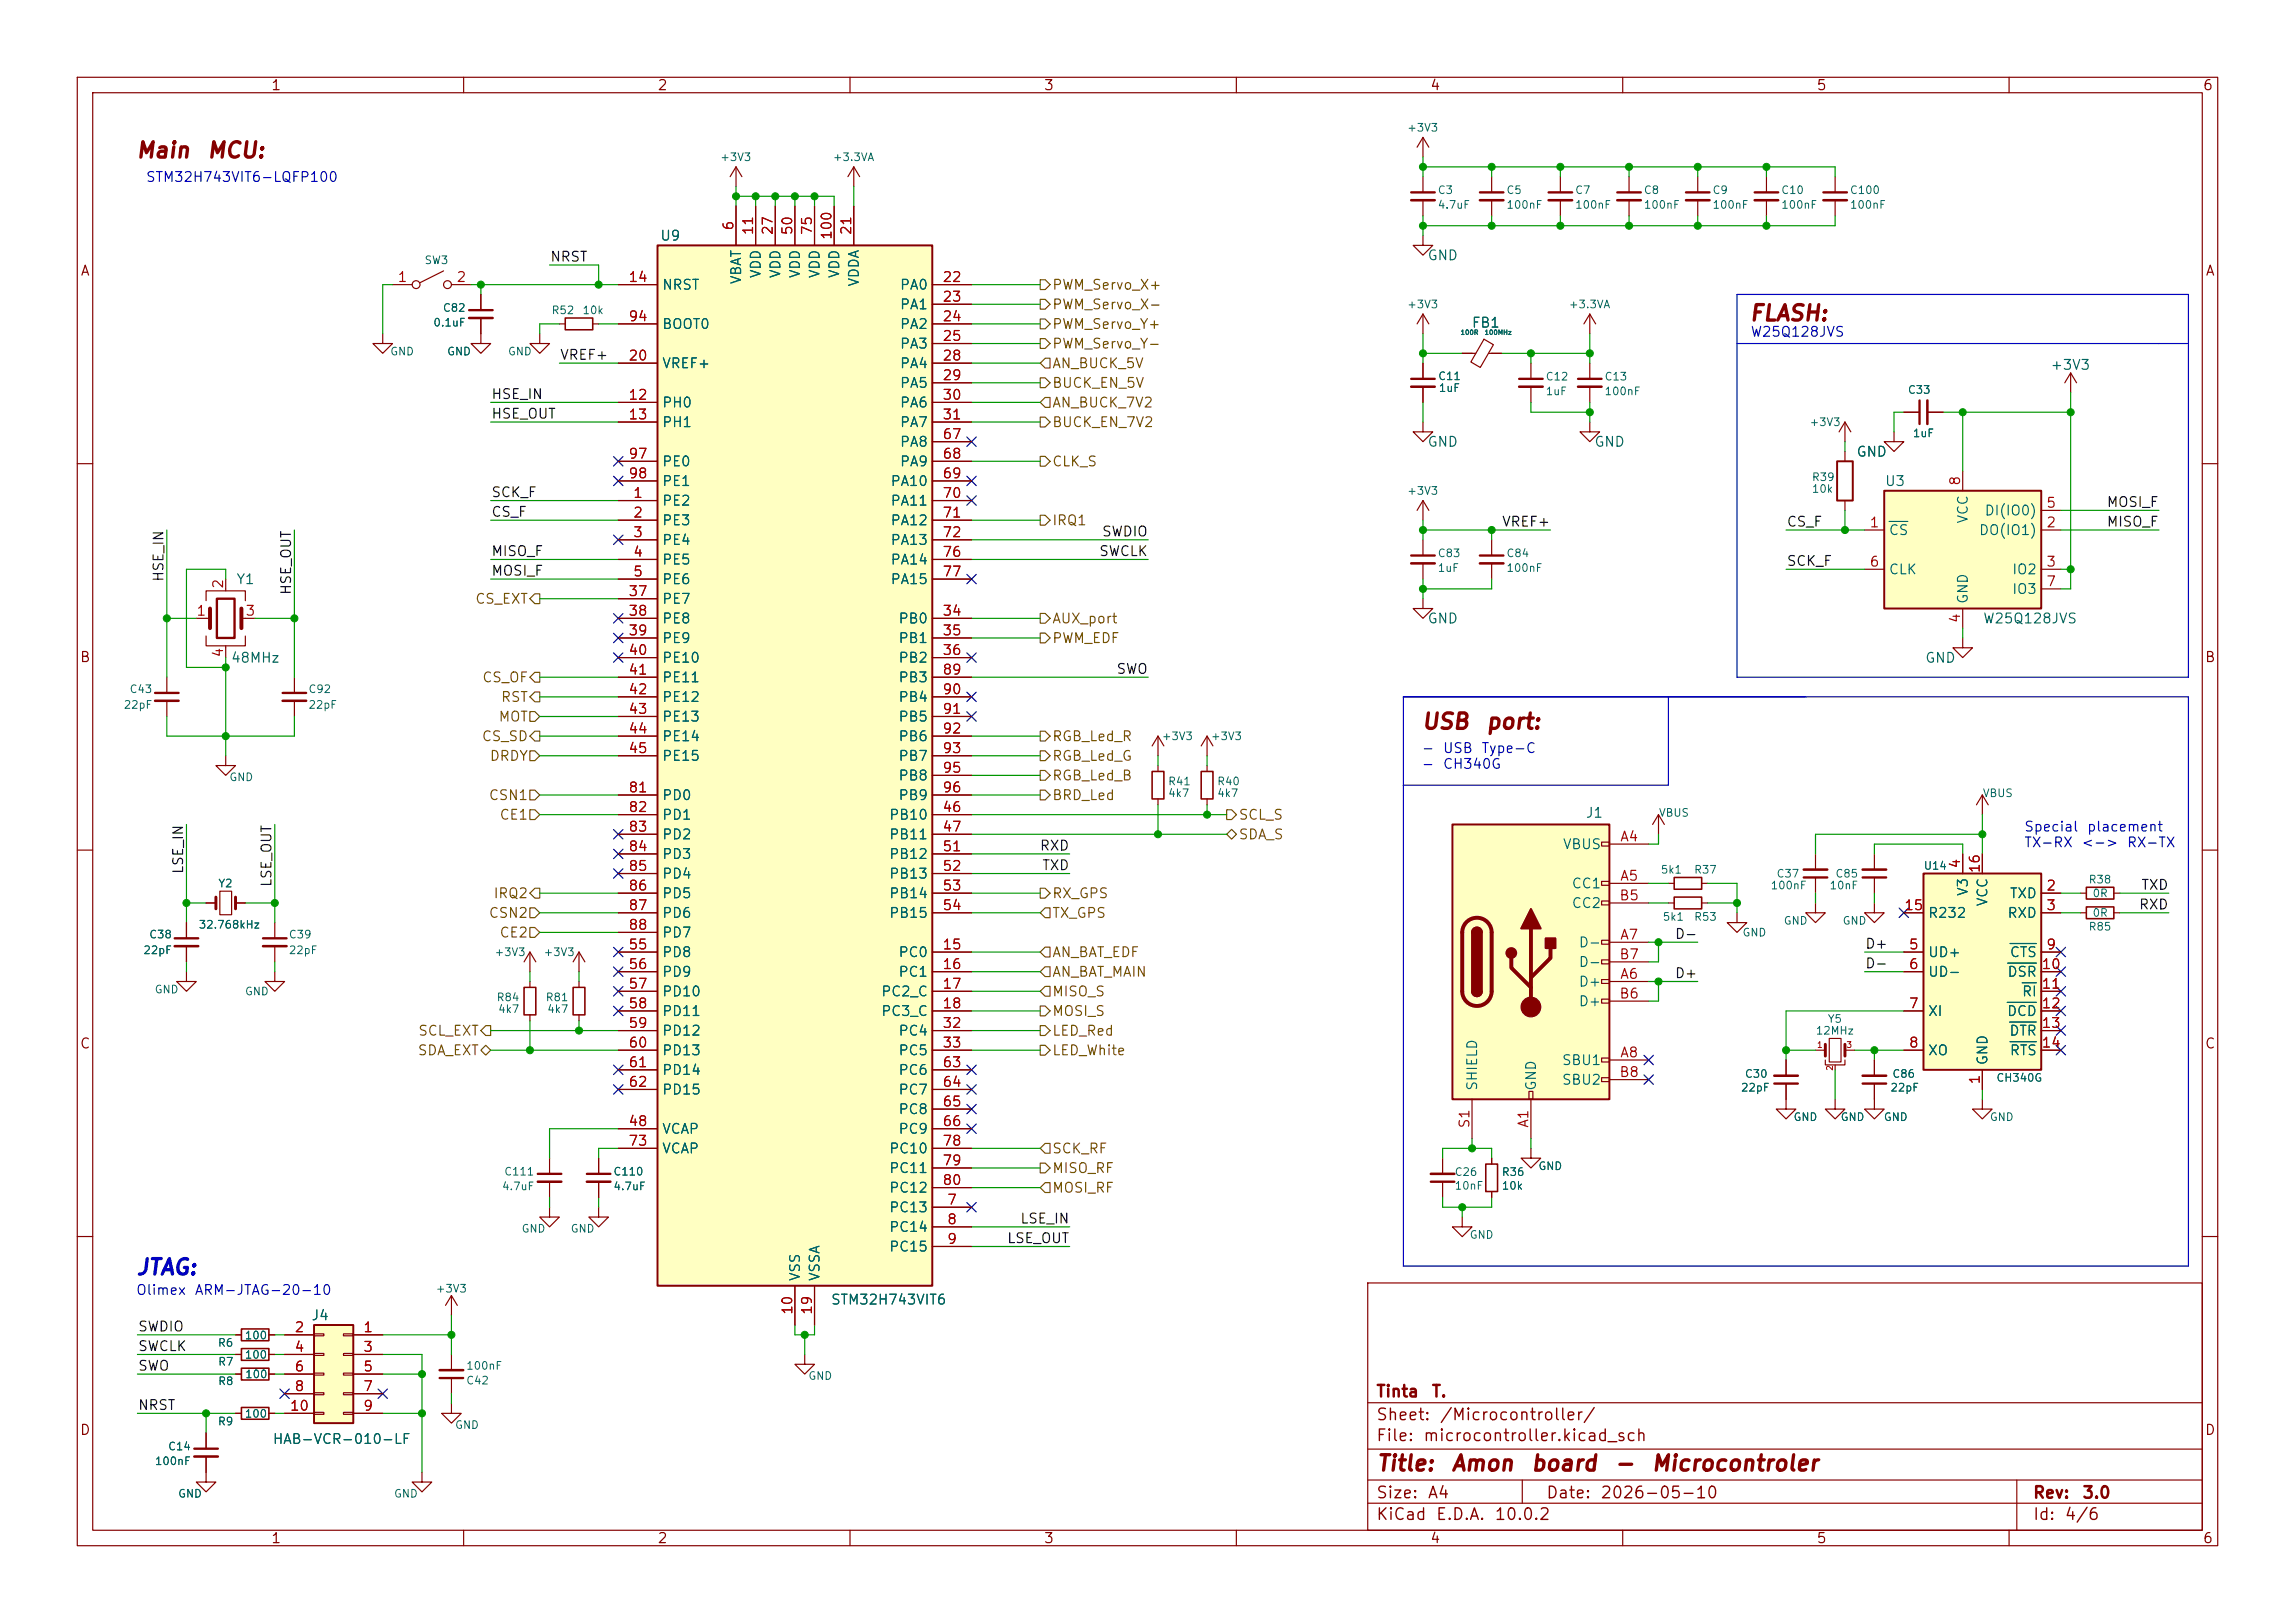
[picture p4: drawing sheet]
<svg xmlns="http://www.w3.org/2000/svg" width="297mm" height="210mm" viewBox="0 0 297 210" stroke-linecap="round" stroke-linejoin="round" font-family="sans-serif">
<defs><g id="words">
<g font-size="2" fill="#840000">
<text x="17.5" y="20.9">Main</text>
<text x="26.7" y="20.9">MCU:</text>
<text x="226.3" y="42">FLASH:</text>
<text x="183.9" y="94.9">USB</text>
<text x="192.2" y="94.9">port:</text>
<text x="178" y="190.8">Title:</text>
<text x="187.7" y="190.8">Amon</text>
<text x="198" y="190.8">board</text>
<text x="208.8" y="190.8">-</text>
<text x="213.6" y="190.8">Microcontroler</text>
</g>
<text font-size="2" fill="#0000c2" x="17.5" y="165.5">JTAG:</text>
<g font-size="1.5" fill="#840000">
<text x="178" y="184.2">Sheet:</text>
<text x="178" y="181.2">Tinta</text>
<text x="185.2" y="181.2">T.</text>
<text x="186.2" y="184.2">/Microcontroller/</text>
<text x="178" y="186.9">File:</text>
<text x="184.1" y="186.9">microcontroller.kicad_sch</text>
<text x="178" y="197.1">KiCad</text>
<text x="178" y="194.3">Size:</text>
<text x="184.7" y="194.3">A4</text>
<text x="185.7" y="197.1">E.D.A.</text>
<text x="193.3" y="197.1">10.0.2</text>
<text x="200" y="194.3">Date:</text>
<text x="207" y="194.3">2026-05-10</text>
<text x="263" y="194.3">Rev:</text>
<text x="263" y="197.1">Id:</text>
<text x="267.1" y="197.1">4/6</text>
<text x="269.4" y="194.3">3.0</text>
</g>
<g font-size="1.3" fill="#840000">
<text x="35" y="12">1</text>
<text x="85" y="12">2</text>
<text x="135" y="12">3</text>
<text x="185" y="12">4</text>
<text x="235" y="12">5</text>
<text x="285" y="12">6</text>
<text x="10.3" y="36">A</text>
<text x="285.3" y="36">A</text>
<text x="10.3" y="86">B</text>
<text x="285.3" y="86">B</text>
<text x="10.3" y="136">C</text>
<text x="285.3" y="136">C</text>
<text x="10.3" y="186">D</text>
<text x="285.3" y="186">D</text>
<text x="35" y="200">1</text>
<text x="85" y="200">2</text>
<text x="135" y="200">3</text>
<text x="185" y="200">4</text>
<text x="235" y="200">5</text>
<text x="285" y="200">6</text>
</g>
<g font-size="1.3" fill="#0000c2">
<text x="18.8" y="23.9">STM32H743VIT6-LQFP100</text>
<text x="226.5" y="43.9">W25Q128JVS</text>
<text x="183.9" y="97.8">-</text>
<text x="183.9" y="99.8">-</text>
<text x="186.6" y="97.8">USB</text>
<text x="186.6" y="99.8">CH340G</text>
<text x="191.6" y="97.8">Type-C</text>
<text x="261.9" y="107.9">Special</text>
<text x="270" y="107.9">placement</text>
<text x="261.9" y="110">TX-RX</text>
<text x="269.3" y="110">&lt;-&gt;</text>
<text x="275.2" y="110">RX-TX</text>
<text x="17.5" y="167.9">Olimex</text>
<text x="25.1" y="167.9">ARM-JTAG-20-10</text>
</g>
<g font-size="1.3" fill="#a90000">
<text x="95.2" y="29.9" transform="rotate(-90 95.2 29.9)">6</text>
<text x="97.8" y="30.5" transform="rotate(-90 97.8 30.5)">11</text>
<text x="100.3" y="30.5" transform="rotate(-90 100.3 30.5)">27</text>
<text x="102.8" y="30.5" transform="rotate(-90 102.8 30.5)">50</text>
<text x="105.4" y="30.5" transform="rotate(-90 105.4 30.5)">75</text>
<text x="107.9" y="31.1" transform="rotate(-90 107.9 31.1)">100</text>
<text x="110.5" y="30.5" transform="rotate(-90 110.5 30.5)">21</text>
<text x="51.4" y="36.8">1</text>
<text x="59" y="36.8">2</text>
<text x="81.2" y="36.8">14</text>
<text x="81.2" y="41.9">94</text>
<text x="121.9" y="36.8">22</text>
<text x="121.9" y="39.3">23</text>
<text x="121.9" y="41.9">24</text>
<text x="81.2" y="47">20</text>
<text x="121.9" y="44.4">25</text>
<text x="121.9" y="47">28</text>
<text x="81.2" y="52">12</text>
<text x="121.9" y="49.5">29</text>
<text x="121.9" y="52">30</text>
<text x="81.2" y="54.6">13</text>
<text x="81.2" y="59.7">97</text>
<text x="121.9" y="54.6">31</text>
<text x="121.9" y="57.1">67</text>
<text x="121.9" y="59.7">68</text>
<text x="81.2" y="62.2">98</text>
<text x="81.8" y="64.7">1</text>
<text x="121.9" y="62.2">69</text>
<text x="121.9" y="64.7">70</text>
<text x="254" y="62.9" transform="rotate(-90 254 62.9)">8</text>
<text x="81.8" y="67.3">2</text>
<text x="81.8" y="69.8">3</text>
<text x="121.9" y="67.3">71</text>
<text x="121.9" y="69.8">72</text>
<text x="241.9" y="68.6">1</text>
<text x="264.7" y="68.6">2</text>
<text x="264.7" y="66">5</text>
<text x="29.2" y="76.3" transform="rotate(-90 29.2 76.3)">2</text>
<text x="81.2" y="77.4">37</text>
<text x="81.8" y="72.4">4</text>
<text x="81.8" y="74.9">5</text>
<text x="121.9" y="72.4">76</text>
<text x="121.9" y="74.9">77</text>
<text x="241.9" y="73.6">6</text>
<text x="264.7" y="73.6">3</text>
<text x="264.7" y="76.2">7</text>
<text x="25.3" y="80">1</text>
<text x="31.7" y="80">3</text>
<text x="81.2" y="80">38</text>
<text x="81.2" y="82.5">39</text>
<text x="121.9" y="80">34</text>
<text x="121.9" y="82.5">35</text>
<text x="254" y="80.7" transform="rotate(-90 254 80.7)">4</text>
<text x="29.2" y="85.2" transform="rotate(-90 29.2 85.2)">4</text>
<text x="81.2" y="85.1">40</text>
<text x="81.2" y="87.6">41</text>
<text x="121.9" y="85.1">36</text>
<text x="121.9" y="87.6">89</text>
<text x="81.2" y="90.1">42</text>
<text x="81.2" y="92.7">43</text>
<text x="81.2" y="95.2">44</text>
<text x="121.9" y="90.1">90</text>
<text x="121.9" y="92.7">91</text>
<text x="121.9" y="95.2">92</text>
<text x="81.2" y="97.8">45</text>
<text x="121.9" y="97.8">93</text>
<text x="121.9" y="100.3">95</text>
<text x="81.2" y="102.8">81</text>
<text x="81.2" y="105.4">82</text>
<text x="81.2" y="107.9">83</text>
<text x="121.9" y="105.4">46</text>
<text x="121.9" y="107.9">47</text>
<text x="121.9" y="102.8">96</text>
<text x="81.2" y="110.5">84</text>
<text x="81.2" y="113">85</text>
<text x="121.9" y="110.5">51</text>
<text x="121.9" y="113">52</text>
<text x="209.6" y="109.2">A4</text>
<text x="254" y="112.5" transform="rotate(-90 254 112.5)">4</text>
<text x="256.5" y="113.1" transform="rotate(-90 256.5 113.1)">16</text>
<text x="81.2" y="115.5">86</text>
<text x="81.2" y="118.1">87</text>
<text x="121.9" y="115.5">53</text>
<text x="121.9" y="118.1">54</text>
<text x="209.5" y="116.8">B5</text>
<text x="209.6" y="114.3">A5</text>
<text x="246.3" y="118.1">15</text>
<text x="264.7" y="115.5">2</text>
<text x="264.7" y="118.1">3</text>
<text x="81.2" y="123.2">55</text>
<text x="81.2" y="125.7">56</text>
<text x="81.2" y="120.6">88</text>
<text x="121.9" y="123.2">15</text>
<text x="121.9" y="125.7">16</text>
<text x="209.5" y="124.4">B7</text>
<text x="209.6" y="121.9">A7</text>
<text x="246.9" y="123.2">5</text>
<text x="246.9" y="125.7">6</text>
<text x="264.1" y="125.7">10</text>
<text x="264.7" y="123.2">9</text>
<text x="81.2" y="128.2">57</text>
<text x="81.2" y="130.8">58</text>
<text x="121.9" y="128.2">17</text>
<text x="121.9" y="130.8">18</text>
<text x="209.5" y="129.5">B6</text>
<text x="209.6" y="127">A6</text>
<text x="246.9" y="130.8">7</text>
<text x="264.1" y="128.2">11</text>
<text x="264.1" y="130.8">12</text>
<text x="81.2" y="133.3">59</text>
<text x="81.2" y="135.9">60</text>
<text x="121.9" y="133.3">32</text>
<text x="121.9" y="135.9">33</text>
<text x="209.6" y="137.1">A8</text>
<text x="246.9" y="135.9">8</text>
<text x="264.1" y="133.3">13</text>
<text x="264.1" y="135.9">14</text>
<text x="81.2" y="138.4">61</text>
<text x="81.2" y="140.9">62</text>
<text x="121.9" y="138.4">63</text>
<text x="121.9" y="140.9">64</text>
<text x="121.9" y="143.5">65</text>
<text x="209.5" y="139.7">B8</text>
<text x="256.5" y="140.4" transform="rotate(-90 256.5 140.4)">1</text>
<text x="81.2" y="146">48</text>
<text x="81.2" y="148.6">73</text>
<text x="121.9" y="146">66</text>
<text x="121.9" y="148.6">78</text>
<text x="190.5" y="146.1" transform="rotate(-90 190.5 146.1)">S1</text>
<text x="198.1" y="146" transform="rotate(-90 198.1 146)">A1</text>
<text x="121.9" y="151.1">79</text>
<text x="121.9" y="153.6">80</text>
<text x="122.5" y="156.2">7</text>
<text x="122.5" y="158.7">8</text>
<text x="122.5" y="161.3">9</text>
<text x="38" y="172.7">2</text>
<text x="46.9" y="172.7">1</text>
<text x="102.8" y="170.2" transform="rotate(-90 102.8 170.2)">10</text>
<text x="105.4" y="170.2" transform="rotate(-90 105.4 170.2)">19</text>
<text x="38" y="175.2">4</text>
<text x="38" y="177.8">6</text>
<text x="46.9" y="175.2">3</text>
<text x="46.9" y="177.8">5</text>
<text x="37.4" y="182.9">10</text>
<text x="38" y="180.3">8</text>
<text x="46.9" y="180.3">7</text>
<text x="46.9" y="182.9">9</text>
</g>
<g font-size="1.3" fill="#0f0f0f">
<text x="71.1" y="34.2">NRST</text>
<text x="72.4" y="46.9">VREF+</text>
<text x="63.5" y="51.9">HSE_IN</text>
<text x="63.5" y="54.5">HSE_OUT</text>
<text x="63.5" y="64.6">SCK_F</text>
<text x="272.5" y="65.9">MOSI_F</text>
<text x="63.5" y="67.2">CS_F</text>
<text x="142.5" y="69.7">SWDIO</text>
<text x="194.3" y="68.5">VREF+</text>
<text x="231.1" y="68.5">CS_F</text>
<text x="272.5" y="68.5">MISO_F</text>
<text x="21.5" y="75.4" transform="rotate(-90 21.5 75.4)">HSE_IN</text>
<text x="38" y="77.1" transform="rotate(-90 38 77.1)">HSE_OUT</text>
<text x="63.5" y="74.8">MOSI_F</text>
<text x="63.5" y="72.3">MISO_F</text>
<text x="142.2" y="72.3">SWCLK</text>
<text x="231.1" y="73.5">SCK_F</text>
<text x="144.4" y="87.5">SWO</text>
<text x="24" y="113.2" transform="rotate(-90 24 113.2)">LSE_IN</text>
<text x="134.5" y="110.4">RXD</text>
<text x="134.8" y="112.9">TXD</text>
<text x="35.4" y="114.9" transform="rotate(-90 35.4 114.9)">LSE_OUT</text>
<text x="276.7" y="118">RXD</text>
<text x="277" y="115.4">TXD</text>
<text x="216.7" y="121.8">D-</text>
<text x="241.3" y="125.6">D-</text>
<text x="241.3" y="123.1">D+</text>
<text x="216.7" y="126.9">D+</text>
<text x="130.2" y="161.2">LSE_OUT</text>
<text x="131.9" y="158.6">LSE_IN</text>
<text x="17.8" y="172.6">SWDIO</text>
<text x="17.8" y="175.1">SWCLK</text>
<text x="17.8" y="177.7">SWO</text>
<text x="17.8" y="182.8">NRST</text>
</g>
<g font-size="1.3" fill="#006464">
<text x="85.4" y="31.5">U9</text>
<text x="184.7" y="34">GND</text>
<text x="85.6" y="37.8">NRST</text>
<text x="96.2" y="36.9" transform="rotate(-90 96.2 36.9)">VBAT</text>
<text x="98.8" y="36.1" transform="rotate(-90 98.8 36.1)">VDD</text>
<text x="101.3" y="36.1" transform="rotate(-90 101.3 36.1)">VDD</text>
<text x="103.8" y="36.1" transform="rotate(-90 103.8 36.1)">VDD</text>
<text x="106.4" y="36.1" transform="rotate(-90 106.4 36.1)">VDD</text>
<text x="108.9" y="36.1" transform="rotate(-90 108.9 36.1)">VDD</text>
<text x="111.5" y="37.2" transform="rotate(-90 111.5 37.2)">VDDA</text>
<text x="116.4" y="37.8">PA0</text>
<text x="116.4" y="40.3">PA1</text>
<text x="85.6" y="48">VREF+</text>
<text x="85.6" y="42.9">BOOT0</text>
<text x="116.4" y="42.9">PA2</text>
<text x="116.4" y="45.4">PA3</text>
<text x="116.4" y="48">PA4</text>
<text x="190.4" y="42.7">FB1</text>
<text x="85.6" y="53">PH0</text>
<text x="116.4" y="50.5">PA5</text>
<text x="116.4" y="53">PA6</text>
<text x="265.3" y="48.2">+3V3</text>
<text x="85.6" y="55.6">PH1</text>
<text x="116.4" y="55.6">PA7</text>
<text x="116.4" y="58.1">PA8</text>
<text x="184.7" y="58.1">GND</text>
<text x="206.2" y="58.1">GND</text>
<text x="240.2" y="59.4">GND</text>
<text x="85.6" y="65.7">PE2</text>
<text x="85.6" y="60.7">PE0</text>
<text x="85.6" y="63.2">PE1</text>
<text x="115.2" y="63.2">PA10</text>
<text x="115.2" y="65.7">PA11</text>
<text x="116.4" y="60.7">PA9</text>
<text x="243.8" y="63.2">U3</text>
<text x="85.6" y="68.3">PE3</text>
<text x="85.6" y="70.8">PE4</text>
<text x="115.2" y="68.3">PA12</text>
<text x="115.2" y="70.8">PA13</text>
<text x="244.3" y="69.6">CS</text>
<text x="255" y="67.8" transform="rotate(-90 255 67.8)">VCC</text>
<text x="256" y="69.6">DO(IO1)</text>
<text x="256.7" y="67">DI(IO0)</text>
<text x="30.5" y="75.9">Y1</text>
<text x="85.6" y="73.4">PE5</text>
<text x="85.6" y="75.9">PE6</text>
<text x="115.2" y="73.4">PA14</text>
<text x="115.2" y="75.9">PA15</text>
<text x="244.3" y="74.6">CLK</text>
<text x="260.3" y="74.6">IO2</text>
<text x="260.3" y="77.2">IO3</text>
<text x="85.6" y="78.4">PE7</text>
<text x="85.6" y="81">PE8</text>
<text x="85.6" y="83.5">PE9</text>
<text x="116.2" y="81">PB0</text>
<text x="116.2" y="83.5">PB1</text>
<text x="184.7" y="81">GND</text>
<text x="255" y="78.2" transform="rotate(-90 255 78.2)">GND</text>
<text x="256.5" y="81">W25Q128JVS</text>
<text x="29.8" y="86.1">48MHz</text>
<text x="85.6" y="86.1">PE10</text>
<text x="85.6" y="88.6">PE11</text>
<text x="116.2" y="86.1">PB2</text>
<text x="116.2" y="88.6">PB3</text>
<text x="249.1" y="86.1">GND</text>
<text x="85.6" y="91.1">PE12</text>
<text x="85.6" y="93.7">PE13</text>
<text x="116.2" y="91.1">PB4</text>
<text x="116.2" y="93.7">PB5</text>
<text x="85.6" y="96.2">PE14</text>
<text x="85.6" y="98.8">PE15</text>
<text x="116.2" y="96.2">PB6</text>
<text x="116.2" y="98.8">PB7</text>
<text x="116.2" y="101.3">PB8</text>
<text x="85.6" y="103.8">PD0</text>
<text x="85.6" y="106.4">PD1</text>
<text x="115" y="106.4">PB10</text>
<text x="116.2" y="103.8">PB9</text>
<text x="205.1" y="106.1">J1</text>
<text x="85.6" y="108.9">PD2</text>
<text x="85.6" y="111.5">PD3</text>
<text x="115" y="108.9">PB11</text>
<text x="115" y="111.5">PB12</text>
<text x="202.2" y="110.2">VBUS</text>
<text x="85.6" y="114">PD4</text>
<text x="85.6" y="116.5">PD5</text>
<text x="85.6" y="119.1">PD6</text>
<text x="115" y="114">PB13</text>
<text x="115" y="116.5">PB14</text>
<text x="115" y="119.1">PB15</text>
<text x="203.3" y="115.3">CC1</text>
<text x="203.3" y="117.8">CC2</text>
<text x="249.4" y="119.1">R232</text>
<text x="255" y="116" transform="rotate(-90 255 116)">V3</text>
<text x="257.5" y="117.4" transform="rotate(-90 257.5 117.4)">VCC</text>
<text x="259.7" y="119.1">RXD</text>
<text x="260" y="116.5">TXD</text>
<text x="85.6" y="124.2">PD8</text>
<text x="85.6" y="121.6">PD7</text>
<text x="116.2" y="124.2">PC0</text>
<text x="204.2" y="122.9">D-</text>
<text x="204.2" y="125.4">D-</text>
<text x="249.4" y="124.2">UD+</text>
<text x="260" y="124.2">CTS</text>
<text x="85.6" y="126.7">PD9</text>
<text x="85.6" y="129.2">PD10</text>
<text x="85.6" y="131.8">PD11</text>
<text x="114" y="129.2">PC2_C</text>
<text x="114" y="131.8">PC3_C</text>
<text x="116.2" y="126.7">PC1</text>
<text x="204.2" y="128">D+</text>
<text x="204.2" y="130.5">D+</text>
<text x="249.4" y="126.7">UD-</text>
<text x="249.4" y="131.8">XI</text>
<text x="259.6" y="131.8">DCD</text>
<text x="259.7" y="126.7">DSR</text>
<text x="261.6" y="129.2">RI</text>
<text x="85.6" y="134.3">PD12</text>
<text x="85.6" y="136.9">PD13</text>
<text x="116.2" y="134.3">PC4</text>
<text x="116.2" y="136.9">PC5</text>
<text x="249.4" y="136.9">XO</text>
<text x="257.5" y="137.9" transform="rotate(-90 257.5 137.9)">GND</text>
<text x="259.9" y="134.3">DTR</text>
<text x="260" y="136.9">RTS</text>
<text x="85.6" y="139.4">PD14</text>
<text x="85.6" y="141.9">PD15</text>
<text x="116.2" y="139.4">PC6</text>
<text x="116.2" y="141.9">PC7</text>
<text x="191.5" y="141.2" transform="rotate(-90 191.5 141.2)">SHIELD</text>
<text x="199.1" y="141.2" transform="rotate(-90 199.1 141.2)">GND</text>
<text x="202" y="138.1">SBU1</text>
<text x="202" y="140.7">SBU2</text>
<text x="85.6" y="147">VCAP</text>
<text x="85.6" y="149.6">VCAP</text>
<text x="115" y="149.6">PC10</text>
<text x="116.2" y="144.5">PC8</text>
<text x="116.2" y="147">PC9</text>
<text x="115" y="152.1">PC11</text>
<text x="115" y="154.6">PC12</text>
<text x="115" y="157.2">PC13</text>
<text x="115" y="159.7">PC14</text>
<text x="103.8" y="165.9" transform="rotate(-90 103.8 165.9)">VSS</text>
<text x="106.4" y="165.9" transform="rotate(-90 106.4 165.9)">VSSA</text>
<text x="115" y="162.3">PC15</text>
<text x="40.2" y="171.2">J4</text>
<text x="107.5" y="169.1">STM32H743VIT6</text>
<text x="35.2" y="187.2">HAB-VCR-010-LF</text>
</g>
<g font-size="1.3" fill="#725600">
<text x="136.1" y="37.8">PWM_Servo_X+</text>
<text x="136.1" y="40.3">PWM_Servo_X-</text>
<text x="136.1" y="45.4">PWM_Servo_Y-</text>
<text x="136.1" y="42.9">PWM_Servo_Y+</text>
<text x="136.1" y="48">AN_BUCK_5V</text>
<text x="136.1" y="50.5">BUCK_EN_5V</text>
<text x="136.1" y="53">AN_BUCK_7V2</text>
<text x="136.1" y="55.6">BUCK_EN_7V2</text>
<text x="136.1" y="60.7">CLK_S</text>
<text x="136.1" y="68.3">IRQ1</text>
<text x="61.4" y="78.4">CS_EXT</text>
<text x="136.1" y="83.5">PWM_EDF</text>
<text x="136.1" y="81">AUX_port</text>
<text x="62.3" y="88.6">CS_OF</text>
<text x="64.4" y="93.7">MOT</text>
<text x="64.7" y="91.1">RST</text>
<text x="62.3" y="96.2">CS_SD</text>
<text x="63.3" y="98.8">DRDY</text>
<text x="136.1" y="96.2">RGB_Led_R</text>
<text x="136.1" y="101.3">RGB_Led_B</text>
<text x="136.1" y="98.8">RGB_Led_G</text>
<text x="63.2" y="103.8">CSN1</text>
<text x="64.6" y="106.4">CE1</text>
<text x="136.1" y="103.8">BRD_Led</text>
<text x="160.2" y="106.4">SCL_S</text>
<text x="160.2" y="108.9">SDA_S</text>
<text x="63.2" y="119.1">CSN2</text>
<text x="63.8" y="116.5">IRQ2</text>
<text x="136.1" y="116.5">RX_GPS</text>
<text x="136.1" y="119.1">TX_GPS</text>
<text x="64.6" y="121.6">CE2</text>
<text x="136.1" y="124.2">AN_BAT_EDF</text>
<text x="136.1" y="131.8">MOSI_S</text>
<text x="136.1" y="129.2">MISO_S</text>
<text x="136.1" y="126.7">AN_BAT_MAIN</text>
<text x="54" y="136.9">SDA_EXT</text>
<text x="54" y="134.3">SCL_EXT</text>
<text x="136.1" y="134.3">LED_Red</text>
<text x="136.1" y="136.9">LED_White</text>
<text x="136.1" y="149.6">SCK_RF</text>
<text x="136.1" y="154.6">MOSI_RF</text>
<text x="136.1" y="152.1">MISO_RF</text>
</g>
<g font-size="1" fill="#006464">
<text x="182" y="17.3">+3V3</text>
<text x="93.1" y="21.1">+3V3</text>
<text x="107.7" y="21.1">+3.3VA</text>
<text x="186" y="27.3">4.7uF</text>
<text x="186" y="25.3">C3</text>
<text x="194.9" y="27.3">100nF</text>
<text x="194.9" y="25.3">C5</text>
<text x="203.8" y="27.3">100nF</text>
<text x="203.8" y="25.3">C7</text>
<text x="212.7" y="27.3">100nF</text>
<text x="212.7" y="25.3">C8</text>
<text x="221.5" y="27.3">100nF</text>
<text x="221.5" y="25.3">C9</text>
<text x="230.4" y="27.3">100nF</text>
<text x="230.4" y="25.3">C10</text>
<text x="239.3" y="27.3">100nF</text>
<text x="239.3" y="25.3">C100</text>
<text x="54.9" y="34.4">SW3</text>
<text x="57.2" y="40.6">C82</text>
<text x="71.3" y="40.9">R52</text>
<text x="75.3" y="40.9">10k</text>
<text x="182" y="40.1">+3V3</text>
<text x="202.9" y="40.1">+3.3VA</text>
<text x="50.4" y="46.2">GND</text>
<text x="56" y="42.5">0.1uF</text>
<text x="57.8" y="46.2">GND</text>
<text x="65.7" y="46.2">GND</text>
<text x="186" y="49.4">C11</text>
<text x="186.1" y="51">1uF</text>
<text x="200" y="51.4">1uF</text>
<text x="200" y="49.5">C12</text>
<text x="207.6" y="51.4">100nF</text>
<text x="207.6" y="49.5">C13</text>
<text x="246.8" y="51.2">C33</text>
<text x="234.1" y="55.4">+3V3</text>
<text x="247.5" y="56.8">1uF</text>
<text x="182" y="64.3">+3V3</text>
<text x="234.4" y="64">10k</text>
<text x="234.4" y="62.5">R39</text>
<text x="186" y="74.2">1uF</text>
<text x="186" y="72.3">C83</text>
<text x="194.9" y="74.2">100nF</text>
<text x="194.9" y="72.3">C84</text>
<text x="16.7" y="89.9">C43</text>
<text x="39.8" y="89.9">C92</text>
<text x="15.9" y="92">22pF</text>
<text x="39.8" y="92">22pF</text>
<text x="29.6" y="101.3">GND</text>
<text x="150.3" y="96">+3V3</text>
<text x="151.1" y="101.9">R41</text>
<text x="156.6" y="96">+3V3</text>
<text x="157.4" y="101.9">R40</text>
<text x="151.1" y="103.4">4k7</text>
<text x="157.4" y="103.4">4k7</text>
<text x="214.6" y="105.9">VBUS</text>
<text x="256.5" y="103.4">VBUS</text>
<text x="214.8" y="113.3">5k1</text>
<text x="219.2" y="113.3">R37</text>
<text x="229.8" y="113.8">C37</text>
<text x="237.4" y="113.8">C85</text>
<text x="248.9" y="112.8">U14</text>
<text x="28.2" y="115.1">Y2</text>
<text x="215.1" y="119.4">5k1</text>
<text x="219.2" y="119.4">R53</text>
<text x="229.1" y="115.3">100nF</text>
<text x="230.8" y="119.9">GND</text>
<text x="236.7" y="115.3">10nF</text>
<text x="238.4" y="119.9">GND</text>
<text x="270.2" y="114.6">R38</text>
<text x="270.7" y="116.3">0R</text>
<text x="270.7" y="118.9">0R</text>
<text x="18.5" y="123.7">22pF</text>
<text x="19.2" y="121.7">C38</text>
<text x="25.6" y="120.4">32.768kHz</text>
<text x="37.3" y="123.7">22pF</text>
<text x="37.3" y="121.7">C39</text>
<text x="63.9" y="124">+3V3</text>
<text x="70.3" y="124">+3V3</text>
<text x="225.4" y="121.4">GND</text>
<text x="270.2" y="120.7">R85</text>
<text x="19.9" y="128.8">GND</text>
<text x="31.6" y="129">GND</text>
<text x="64.2" y="129.8">R84</text>
<text x="64.4" y="131.3">4k7</text>
<text x="70.5" y="129.8">R81</text>
<text x="70.7" y="131.3">4k7</text>
<text x="234.9" y="134.1">12MHz</text>
<text x="236.5" y="132.6">Y5</text>
<text x="225.2" y="141.5">22pF</text>
<text x="225.7" y="139.7">C30</text>
<text x="244.6" y="141.5">22pF</text>
<text x="244.8" y="139.7">C86</text>
<text x="258.3" y="140.2">CH340G</text>
<text x="232" y="145.3">GND</text>
<text x="238.1" y="145.3">GND</text>
<text x="243.7" y="145.3">GND</text>
<text x="257.4" y="145.3">GND</text>
<text x="64.9" y="154.3">4.7uF</text>
<text x="65.2" y="152.3">C111</text>
<text x="79.3" y="154.3">4.7uF</text>
<text x="79.3" y="152.3">C110</text>
<text x="188.2" y="154.2">10nF</text>
<text x="188.2" y="152.4">C26</text>
<text x="194.3" y="154.2">10k</text>
<text x="194.3" y="152.4">R36</text>
<text x="199" y="151.6">GND</text>
<text x="67.4" y="159.7">GND</text>
<text x="73.8" y="159.7">GND</text>
<text x="190.1" y="160.5">GND</text>
<text x="56.3" y="167.5">+3V3</text>
<text x="31.6" y="173.5">100</text>
<text x="28.1" y="174.5">R6</text>
<text x="28.2" y="176.9">R7</text>
<text x="28.2" y="179.5">R8</text>
<text x="31.6" y="176">100</text>
<text x="31.6" y="178.6">100</text>
<text x="60.3" y="177.5">100nF</text>
<text x="60.3" y="179.4">C42</text>
<text x="104.5" y="178.8">GND</text>
<text x="28.1" y="184.7">R9</text>
<text x="31.6" y="183.7">100</text>
<text x="58.8" y="185.1">GND</text>
<text x="20" y="189.8">100nF</text>
<text x="21.7" y="187.9">C14</text>
<text x="23" y="194">GND</text>
<text x="50.9" y="194">GND</text>
</g>
<g font-size=".8" fill="#a90000">
<text x="235.1" y="135.8">1</text>
<text x="238.9" y="135.8">3</text>
<text x="237.4" y="138.6" transform="rotate(-90 237.4 138.6)">2</text>
</g>
<g font-size=".6" fill="#006464">
<text x="189" y="43.5">100R</text>
<text x="192.1" y="43.5">100MHz</text>
</g>
</g></defs>
<g fill="none" stroke="#840000" stroke-width=".15">
<path d="M10 10h277v190h-277zM12 12h273v186h-273zM60 10v2M110 10v2M160 10v2M184.1 17.8v2.5M184.1 17.8l-.7 1.3M184.1 17.8l.8 1.3M210 10v2M260 10v2M184.1 30.5v1.3h1.3l-1.3 1.2-1.2-1.2h1.2M184.1 22.9v2"/>
<path d="M184.1 25.9v2M193 22.9v2M193 25.9v2M219.7 22.9v2M219.7 25.9v2M228.6 22.9v2M228.6 25.9v2M237.5 22.9v2M237.5 25.9v2M69.8 43.2v1.3h1.3l-1.3 1.2-1.2-1.2h1.2M184.1 54.6v1.3h1.3l-1.3 1.3-1.2-1.3h1.2M184.1 40.6l-.7 1.3"/>
<path d="M184.1 40.6l.8 1.3M184.1 40.6v2.6M205.7 54.6v1.3h1.3l-1.3 1.3-1.2-1.3h1.2M205.7 47v2M205.7 50v2.1M246.4 53.3h2M249.4 53.3h2.1M268 48.3l-.8 1.2M268 48.3l.7 1.2M268 48.3v2.5M10 60h2M26.7 77.7v-1.2h5v1.2"/>
<path d="M29.2 74.9v1.6M184.1 64.8v2.5M184.1 64.8l-.7 1.2M184.1 64.8l.8 1.2M285 60h2M21.6 87.6v2.1M21.6 90.7v2M25.4 80h1.8M26.7 82.3v1.3h5v-1.3M29.2 97.8v1.3h1.3l-1.3 1.2-1.3-1.2h1.3M29.2 83.6v1.5M31.2 80h1.8"/>
<path d="M38.1 87.6v2.1M38.1 90.7v2M149.9 95.3v2.5M149.9 99.1v.7M149.9 95.3l-.8 1.2M149.9 95.3l.7 1.2M156.2 95.3l-.8 1.2M156.2 95.3l.8 1.2M156.2 95.3v2.5M10 110h2M149.9 103.4v.7M214.6 105.4l.8 1.3"/>
<path d="M214.6 105.4l-.7 1.3M214.6 105.4v2.6M215.9 116.8h.8M220.2 116.8h.8M224.8 118.1v1.3h-1.3l1.3 1.3 1.3-1.3h-1.3M234.9 116.8v1.3h1.3l-1.3 1.3-1.2-1.3h1.2M234.9 110.5v2M234.9 113.5v2.1M242.6 116.8v1.3h1.2l-1.2 1.3-1.3-1.3h1.3M242.6 110.5v2M242.6 113.5v2.1M285 110h2"/>
<path d="M24.1 125.7v1.3h1.3l-1.3 1.3-1.2-1.3h1.2M231.1 137.2v2M234.9 135.9h1.3M236.2 137.2v.6h2.6v-.6M236.7 134.4h1.6v3h-1.6zM237.5 137.8v.6M238.8 135.9h1.2M198.1 148.6v1.3h-1.3l1.3 1.2 1.3-1.2h-1.3M231.1 140.2v3.3h1.3l-1.3 1.3-1.2-1.3h1.2M237.5 142.2v1.3h1.3l-1.3 1.3-1.3-1.3h1.3M10 160h2M177 166h108v32h-108z"/>
<path d="M285 160h2M60 198v2M110 198v2M160 198v2M177 194.5h108M177 191.5h108M177 187.5h108M177 181.5h108M197 191.5v3M210 198v2M260 198v2M261 191.5v6.5"/>
</g>
<g fill="none" stroke="#840000" stroke-width=".3">
<path d="M182.6 24.9h3.1M191.5 24.9h3.1M218.2 24.9h3M227.1 24.9h3M236 24.9h3M204.2 49h3.1M248.4 51.8v3.1M28.1 77.5h2.3v5.1h-2.3zM20.1 89.7h3M36.6 89.7h3M233.4 113.5h3.1M241 113.5h3.1"/>
<path d="M229.6 140.2h3.1"/>
</g>
<path d="M182.6 25.9h3.1M191.5 25.9h3.1M218.2 25.9h3M227.1 25.9h3M236 25.9h3M204.2 50h3.1M249.4 51.8v3.1M20.1 90.7h3M36.6 90.7h3M233.4 112.5h3.1M241 112.5h3.1M229.6 139.2h3.1" fill="none" stroke="#840000" stroke-width=".33"/>
<path d="M149.1 99.8h1.5v3.6h-1.5zM216.7 116.1h3.5v1.5h-3.5z" fill="none" stroke="#840000" stroke-width=".2"/>
<path d="M236.2 135.1v1.6M238.8 135.1v1.6" fill="none" stroke="#840000" stroke-width=".38"/>
<path d="M27.2 78.7v2.6M31.2 78.7v2.6" fill="none" stroke="#840000" stroke-width=".51"/>
<path d="M85.1 31.8h35.5v134.6h-35.5z" fill="#ffffc2"/>
<path d="M85.1 31.8h35.5v134.6h-35.5z" fill="none" stroke="#840000" stroke-width=".25"/>
<g fill="none" stroke="#840000" stroke-width=".15">
<path d="M80 36.8h5.1M95.2 21.6v2.5M95.2 26.7v5.1M95.2 21.6l-.7 1.3M95.2 21.6l.8 1.3M97.8 26.7v5.1M100.3 26.7v5.1M102.9 26.7v5.1M105.4 26.7v5.1M107.9 26.7v5.1M110.5 21.6v2.5M110.5 26.7v5.1"/>
<path d="M110.5 21.6l-.8 1.3M110.5 21.6l.8 1.3M120.6 36.8h5.1M120.6 39.4h5.1M201.9 22.9v2M201.9 25.9v2M210.8 22.9v2M210.8 25.9v2M80 52.1h5.1M80 54.6h5.1M80 47h5.1M80 41.9h5.1"/>
<path d="M80 59.7h5.1M120.6 52.1h5.1M120.6 54.6h5.1M120.6 47h5.1M120.6 41.9h5.1M120.6 44.5h5.1M120.6 49.5h5.1M120.6 57.2h5.1M120.6 59.7h5.1M80 64.8h5.1M80 67.3h5.1M80 69.9h5.1"/>
<path d="M80 72.4h5.1M80 74.9h5.1M80 77.5h5.1M80 62.2h5.1M120.6 64.8h5.1M120.6 67.3h5.1M120.6 69.9h5.1M120.6 72.4h5.1M120.6 74.9h5.1M120.6 62.2h5.1M184.1 77.5v1.2h1.3l-1.3 1.3-1.2-1.3h1.2M193 69.9v2"/>
<path d="M193 72.9v2M80 80h5.1M80 82.6h5.1M80 85.1h5.1M80 87.6h5.1M80 90.2h5.1M80 92.7h5.1M80 95.3h5.1M80 97.8h5.1M120.6 80h5.1M120.6 82.6h5.1M120.6 85.1h5.1"/>
<path d="M120.6 87.6h5.1M120.6 90.2h5.1M120.6 92.7h5.1M120.6 95.3h5.1M120.6 97.8h5.1M156.2 99.1v.7M24.1 119.4v2M26.7 116.8h1.2M28.4 115.3h1.6v3.1h-1.6zM30.5 116.8h1.2M35.6 119.4v2M80 105.4h5.1"/>
<path d="M80 108h5.1M80 110.5h5.1M80 113h5.1M80 115.6h5.1M80 118.1h5.1M80 102.9h5.1M120.6 105.4h5.1M120.6 108h5.1M120.6 110.5h5.1M120.6 113h5.1M120.6 115.6h5.1M120.6 118.1h5.1"/>
<path d="M120.6 102.9h5.1M120.6 100.3h5.1M156.2 103.4v.7M256.5 102.9l.8 1.2M256.5 102.9l-.7 1.2M256.5 102.9v2.5M269.2 115.6h.8M273.6 115.6h.7M24.1 122.4v2.1M35.6 125.7v1.3h1.2l-1.2 1.3-1.3-1.3h1.3M35.6 122.4v2.1M80 123.2h5.1"/>
<path d="M80 125.7h5.1M80 128.3h5.1M80 130.8h5.1M80 133.4h5.1M80 135.9h5.1M80 138.4h5.1M80 120.7h5.1M120.6 123.2h5.1M120.6 125.7h5.1M120.6 128.3h5.1M120.6 130.8h5.1M120.6 133.4h5.1"/>
<path d="M120.6 135.9h5.1M120.6 138.4h5.1M71.1 156.2v1.3h-1.3l1.3 1.3 1.3-1.3h-1.3M71.1 149.9v2M71.1 152.9v2M77.5 156.2v1.3h-1.3l1.3 1.3 1.2-1.3h-1.2M77.5 149.9v2M77.5 152.9v2M80 146.1h5.1M80 141h5.1M80 148.6h5.1M120.6 156.2h5.1"/>
<path d="M120.6 158.8h5.1M120.6 146.1h5.1M120.6 141h5.1M120.6 143.5h5.1M120.6 148.6h5.1M120.6 151.1h5.1M120.6 153.7h5.1M186.7 149.9v2M186.7 152.9v2M58.4 175.3v2M58.4 178.3v2M102.9 166.4v5.1"/>
<path d="M105.4 166.4v5.1M120.6 161.3h5.1M58.4 181.6v1.3h1.3l-1.3 1.3-1.3-1.3h1.3"/>
</g>
<path d="M200.4 24.9h3.1M209.3 24.9h3M191.5 71.9h3.1M22.6 121.4h3.1M34 121.4h3.1M69.6 151.9h3M75.9 151.9h3.1M185.2 152.9h3M56.9 178.3h3" fill="none" stroke="#840000" stroke-width=".3"/>
<path d="M200.4 25.9h3.1M209.3 25.9h3M191.5 72.9h3.1M22.6 122.4h3.1M34 122.4h3.1M69.6 152.9h3M75.9 152.9h3.1M185.2 151.9h3M56.9 177.3h3" fill="none" stroke="#840000" stroke-width=".33"/>
<path d="M155.4 99.8h1.6v3.6h-1.6zM270 114.8h3.6v1.5h-3.6z" fill="none" stroke="#840000" stroke-width=".2"/>
<path d="M27.9 116.1v1.5M30.5 116.1v1.5" fill="none" stroke="#840000" stroke-width=".38"/>
<path d="M248.9 113h15.3v25.4h-15.3z" fill="#ffffc2"/>
<path d="M248.9 113h15.3v25.4h-15.3z" fill="none" stroke="#840000" stroke-width=".25"/>
<g fill="none" stroke="#840000" stroke-width=".15">
<path d="M72.4 41.9h.8M76.7 41.9h.8M184.1 69.9v2M184.1 72.9v2M246.4 118.1h2.5M254 110.5v2.5M256.5 110.5v2.5M264.2 115.6h2.5M264.2 118.1h2.5M68.6 127v.8M68.6 131.3v.8M74.9 123.2l.8 1.3"/>
<path d="M74.9 123.2l-.7 1.3M74.9 123.2v2.5M246.4 123.2h2.5M246.4 125.7h2.5M246.4 130.8h2.5M246.4 135.9h2.5M256.5 138.4v2.6M264.2 123.2h2.5M264.2 125.7h2.5M264.2 130.8h2.5M264.2 135.9h2.5M264.2 128.3h2.5"/>
<path d="M264.2 133.4h2.5"/>
</g>
<path d="M259.8 129.7h3.7M259.8 124.6h3.7M260.1 132.2h3.4M260.1 122.1h3.4M260.1 134.8h3.4M261.7 127.2h1.8" fill="none" stroke="#006464" stroke-width=".15"/>
<path d="M73.2 41.1h3.5v1.6h-3.5zM67.8 127.8h1.5v3.5h-1.5z" fill="none" stroke="#840000" stroke-width=".2"/>
<path d="M182.6 71.9h3.1" fill="none" stroke="#840000" stroke-width=".3"/>
<path d="M182.6 72.9h3.1" fill="none" stroke="#840000" stroke-width=".33"/>
<path d="M188 106.7h20.3v35.5h-20.3z" fill="#ffffc2"/>
<g fill="none" stroke="#840000" stroke-width=".15">
<path d="M50.8 36.8h2.5M57.4 35.1l-3 1.5M58.4 36.8h2.6M62.2 38.1v2M49.5 43.2v1.3h1.3l-1.3 1.2-1.2-1.2h1.2M62.2 41.1v3.4h1.3l-1.3 1.2-1.2-1.2h1.2M198.1 47v2M198.1 50v2.1M205.7 40.6l-.7 1.3M205.7 40.6l.8 1.3M205.7 40.6v2.6M238.8 54.6v2.6"/>
<path d="M238.8 58.4v1.3M238.8 54.6l.7 1.3M238.8 54.6l-.8 1.3M245.1 55.9v1.3h1.3l-1.3 1.2-1.3-1.2h1.3M238.8 64.8v1.2M207.3 109h1v.5h-1zM207.3 114h1v.6h-1zM207.3 116.6h1v.5h-1zM208.3 109.2h5.1M208.3 114.3h5.1M208.3 116.8h5.1M215.9 114.3h.8"/>
<path d="M220.2 114.3h.8M68.6 123.2l.7 1.3M68.6 123.2l-.8 1.3M68.6 123.2v2.5M74.9 127v.8M74.9 131.3v.8M207.3 121.7h1v.5h-1zM207.3 124.2h1v.5h-1zM207.3 126.7h1v.6h-1zM207.3 129.3h1v.5h-1zM207.3 136.9h1v.5h-1zM207.3 139.4h1v.6h-1z"/>
<path d="M208.3 127h5.1M208.3 121.9h5.1M208.3 137.2h5.1M208.3 129.5h5.1M208.3 124.5h5.1M208.3 139.7h5.1M190.5 142.2v5.1M197.9 141.2h.5v1h-.5zM198.1 142.2v5.1M30.5 172.7h.7M34.8 172.7h.8M104.1 175.3v1.2h1.3l-1.3 1.3-1.2-1.3h1.2"/>
<circle cx="53.8" cy="36.8" r=".51"/>
<circle cx="57.9" cy="36.8" r=".51"/>
</g>
<path d="M237.7 59.7h2.1v5.1h-2.1zM188 106.7h20.3v35.5h-20.3zM190.5 120.7a.64 .64 0 0 1 .6-.7 .64 .64 0 0 1 .7 .7M190.5 128.3a.64 .64 0 0 0 .6 .6 .64 .64 0 0 0 .7-.6" fill="none" stroke="#840000" stroke-width=".25"/>
<path d="M189.8 119.3a1.9 1.9 0 0 1 2.1-.4 1.9 1.9 0 0 1 1.1 1.8v7.6a1.91 1.91 0 0 1-1.9 1.9 1.91 1.91 0 0 1-1.9-1.9v-7.6a1.9 1.9 0 0 1 .6-1.4zM195.6 124v1.2l2.5 2.6M198.1 120.1v10.2M200.7 122.7v1.3l-2.6 2.5" fill="none" stroke="#840000" stroke-width=".51"/>
<g fill="#840000" stroke="#840000" stroke-width=".25">
<path d="M190.5 120.7h1.3v7.6h-1.3z"/>
<path d="M190.7 120.2a.64 .64 0 0 1 .7-.1 .64 .64 0 0 1 .4 .6h-1.3z"/>
<path d="M190.5 128.3h1.3a.64 .64 0 0 1-.7 .6 .64 .64 0 0 1-.6-.6z"/>
<path d="M198.1 117.6l1.3 2.5h-2.6z"/>
<path d="M200 121.4h1.3v1.3h-1.3z"/>
<circle cx="195.6" cy="123.3" r=".63"/>
</g>
<circle cx="198.1" cy="130.3" r="1.27" fill="#840000" stroke="#840000" stroke-width=".15"/>
<path d="M216.7 113.5h3.5v1.6h-3.5zM74.2 127.8h1.5v3.5h-1.5zM31.2 172h3.6v1.5h-3.6z" fill="none" stroke="#840000" stroke-width=".2"/>
<path d="M60.7 40.1h3.1M196.6 49h3" fill="none" stroke="#840000" stroke-width=".3"/>
<path d="M60.7 41.1h3.1M196.6 50h3" fill="none" stroke="#840000" stroke-width=".33"/>
<path d="M40.6 171.5h5.1v12.7h-5.1z" fill="#ffffc2"/>
<path d="M40.6 171.5h5.1v12.7h-5.1z" fill="none" stroke="#840000" stroke-width=".25"/>
<g fill="none" stroke="#840000" stroke-width=".15">
<path d="M254 82.6v1.2h1.3l-1.3 1.3-1.3-1.3h1.3M269.2 118.1h.8M273.6 118.1h.7M193 149.9v.7M193 154.2v.7M30.5 175.3h.7M30.5 177.8h.7M34.8 175.3h.8M34.8 177.8h.8M36.8 172.7h3.8M36.8 175.3h3.8M36.8 177.8h3.8"/>
<path d="M40.6 172.6h1.3v.2h-1.3zM40.6 175.1h1.3v.3h-1.3zM40.6 177.7h1.3v.2h-1.3zM44.4 172.6h1.3v.2h-1.3zM44.4 175.1h1.3v.3h-1.3zM44.4 177.7h1.3v.2h-1.3zM45.7 172.7h3.8M45.7 175.3h3.8M45.7 177.8h3.8M58.4 167.6l.8 1.3M58.4 167.6l-.7 1.3M58.4 167.6v2.6"/>
<path d="M26.7 188.5v3.3h-1.3l1.3 1.2 1.2-1.2h-1.2M26.7 185.4v2.1M30.5 182.9h.7M34.8 182.9h.8M36.8 180.3h3.8M36.8 182.9h3.8M40.6 180.2h1.3v.3h-1.3zM40.6 182.8h1.3v.2h-1.3zM44.4 180.2h1.3v.3h-1.3zM44.4 182.8h1.3v.2h-1.3zM45.7 180.3h3.8M45.7 182.9h3.8"/>
<path d="M54.6 190.5v1.3h-1.3l1.3 1.2 1.3-1.2h-1.3"/>
</g>
<path d="M270 117.3h3.6v1.6h-3.6zM192.3 150.6h1.5v3.6h-1.5zM31.2 174.5h3.6v1.5h-3.6zM31.2 177h3.6v1.6h-3.6zM31.2 182.1h3.6v1.5h-3.6z" fill="none" stroke="#840000" stroke-width=".2"/>
<path d="M25.1 187.5h3.1" fill="none" stroke="#840000" stroke-width=".3"/>
<path d="M25.1 188.5h3.1" fill="none" stroke="#840000" stroke-width=".33"/>
<path d="M243.8 63.5h20.4v15.2h-20.4z" fill="#ffffc2"/>
<path d="M243.8 63.5h20.4v15.2h-20.4z" fill="none" stroke="#840000" stroke-width=".25"/>
<g fill="none" stroke="#840000" stroke-width=".15">
<path d="M62.2 38.1v2M80 36.8h5.1M95.2 26.7v5.1M97.8 26.7v5.1M100.3 26.7v5.1M102.9 26.7v5.1M105.4 26.7v5.1M107.9 26.7v5.1M110.5 26.7v5.1M120.6 36.8h5.1M120.6 39.4h5.1M62.2 41.1v2.1"/>
<path d="M80 52.1h5.1M80 54.6h5.1M80 47h5.1M80 41.9h5.1M80 59.7h5.1M120.6 52.1h5.1M120.6 54.6h5.1M120.6 47h5.1M120.6 41.9h5.1M120.6 44.5h5.1M120.6 49.5h5.1M120.6 57.2h5.1"/>
<path d="M120.6 59.7h5.1M184.1 47v2M184.1 50v2.1M189.2 45.7h1.8M192 43.9l1.3 .7-1.7 2.9-1.3-.7zM192.7 45.7h1.6M246.4 53.3h2M249.4 53.3h2.1M80 64.8h5.1M80 67.3h5.1M80 69.9h5.1M80 72.4h5.1"/>
<path d="M80 74.9h5.1M80 77.5h5.1M80 62.2h5.1M120.6 64.8h5.1M120.6 67.3h5.1M120.6 69.9h5.1M120.6 72.4h5.1M120.6 74.9h5.1M120.6 62.2h5.1M241.3 68.6h2.5M241.3 73.7h2.5M254 61v2.5"/>
<path d="M254 78.7v2.6M264.2 68.6h2.5M264.2 73.7h2.5M264.2 66h2.5M264.2 76.2h2.5M80 80h5.1M80 82.6h5.1M80 85.1h5.1M80 87.6h5.1M80 90.2h5.1M80 92.7h5.1M80 95.3h5.1"/>
<path d="M80 97.8h5.1M120.6 80h5.1M120.6 82.6h5.1M120.6 85.1h5.1M120.6 87.6h5.1M120.6 90.2h5.1M120.6 92.7h5.1M120.6 95.3h5.1M120.6 97.8h5.1M24.1 119.4v2M26.7 116.8h1.2M30.5 116.8h1.2"/>
<path d="M80 105.4h5.1M80 108h5.1M80 110.5h5.1M80 113h5.1M80 115.6h5.1M80 118.1h5.1M80 102.9h5.1M120.6 105.4h5.1M120.6 108h5.1M120.6 110.5h5.1M120.6 113h5.1M120.6 115.6h5.1"/>
<path d="M120.6 118.1h5.1M120.6 102.9h5.1M120.6 100.3h5.1M246.4 118.1h2.5M254 110.5v2.5M256.5 110.5v2.5M264.2 115.6h2.5M264.2 118.1h2.5M24.1 122.4v2.1M80 123.2h5.1M80 125.7h5.1M80 128.3h5.1"/>
<path d="M80 130.8h5.1M80 133.4h5.1M80 135.9h5.1M80 138.4h5.1M80 120.7h5.1M120.6 123.2h5.1M120.6 125.7h5.1M120.6 128.3h5.1M120.6 130.8h5.1M120.6 133.4h5.1M120.6 135.9h5.1M120.6 138.4h5.1"/>
<path d="M231.1 137.2v2M242.6 137.2v2M246.4 123.2h2.5M246.4 125.7h2.5M246.4 130.8h2.5M246.4 135.9h2.5M256.5 138.4v2.6M264.2 123.2h2.5M264.2 125.7h2.5M264.2 128.3h2.5M264.2 130.8h2.5M264.2 133.4h2.5"/>
<path d="M264.2 135.9h2.5M77.5 149.9v2M77.5 152.9v2M80 146.1h5.1M80 141h5.1M80 148.6h5.1M120.6 156.2h5.1M120.6 158.8h5.1M120.6 146.1h5.1M120.6 141h5.1M120.6 143.5h5.1M120.6 148.6h5.1"/>
<path d="M120.6 151.1h5.1M120.6 153.7h5.1M189.2 157.5v1.3h-1.2l1.2 1.2 1.3-1.2h-1.3M193 149.9v.7M193 154.2v.7M231.1 140.2v2M242.6 140.2v3.3h1.2l-1.2 1.3-1.3-1.3h1.3M256.5 142.2v1.3h1.3l-1.3 1.3-1.2-1.3h1.2M30.5 172.7h.7M30.5 175.3h.7M30.5 177.8h.7M34.8 172.7h.8"/>
<path d="M34.8 175.3h.8M34.8 177.8h.8M36.8 172.7h3.8M36.8 175.3h3.8M36.8 177.8h3.8M45.7 172.7h3.8M45.7 175.3h3.8M45.7 177.8h3.8M102.9 166.4v5.1M105.4 166.4v5.1M120.6 161.3h5.1M26.7 185.4v2.1"/>
<path d="M26.7 188.5v2M30.5 182.9h.7M34.8 182.9h.8M36.8 180.3h3.8M36.8 182.9h3.8M45.7 180.3h3.8M45.7 182.9h3.8"/>
</g>
<path d="M244.5 67.5h2.4M259.8 129.7h3.7M259.8 124.6h3.7M260.1 132.2h3.4M260.1 122.1h3.4M260.1 134.8h3.4M261.7 127.2h1.8" fill="none" stroke="#006464" stroke-width=".15"/>
<path d="M182.6 49h3.1M241 140.2h3.1" fill="none" stroke="#840000" stroke-width=".3"/>
<path d="M182.6 50h3.1M241 139.2h3.1" fill="none" stroke="#840000" stroke-width=".33"/>
<g fill="none" stroke="#725600" stroke-width=".15">
<path d="M134.6 36.2h.7l.6 .6-.6 .7h-.7zM134.6 38.7h.7l.6 .7-.6 .6h-.7zM134.6 54h.7l.6 .6-.6 .6h-.7zM134.6 48.9h.7l.6 .6-.6 .7h-.7zM134.6 43.8h.7l.6 .7-.6 .6h-.7zM134.6 59.1h.7l.6 .6-.6 .6h-.7zM134.6 41.3h.7l.6 .6-.6 .6h-.7zM134.6 47l.7-.6h.6v1.2h-.6zM135.3 51.4h.6v1.3h-.6l-.7-.6zM69.2 76.8h.6v1.3h-.6l-.6-.6zM134.6 79.4h.7l.6 .6-.6 .6h-.7zM134.6 66.7h.7l.6 .6-.6 .6h-.7z"/>
<path d="M68.6 92.1h.6l.6 .6-.6 .6h-.6zM68.6 97.2h.6l.6 .6-.6 .6h-.6zM69.2 87h.6v1.3h-.6l-.6-.7zM69.2 89.5h.6v1.3h-.6l-.6-.6zM69.2 94.6h.6v1.3h-.6l-.6-.6zM134.6 94.6h.7l.6 .7-.6 .6h-.7zM134.6 99.7h.7l.6 .6-.6 .7h-.7zM134.6 97.2h.7l.6 .6-.6 .6h-.7zM134.6 81.9h.7l.6 .7-.6 .6h-.7zM68.6 102.2h.6l.6 .7-.6 .6h-.6zM68.6 104.8h.6l.6 .6-.6 .6h-.6zM68.6 117.5h.6l.6 .6-.6 .6h-.6z"/>
<path d="M68.6 115.6l.6-.7h.6v1.3h-.6zM134.6 114.9h.7l.6 .7-.6 .6h-.7zM134.6 118.1l.7-.6h.6v1.2h-.6zM134.6 102.2h.7l.6 .7-.6 .6h-.7zM158.7 108l.7-.7 .6 .7-.6 .6zM158.7 104.8h.7l.6 .6-.6 .6h-.7zM62.2 135.9l.7-.6 .6 .6-.6 .6zM62.9 132.7h.6v1.3h-.6l-.7-.6zM68.6 120h.6l.6 .7-.6 .6h-.6zM134.6 132.7h.7l.6 .7-.6 .6h-.7zM134.6 130.2h.7l.6 .6-.6 .6h-.7zM134.6 135.3h.7l.6 .6-.6 .6h-.7z"/>
<path d="M134.6 123.2l.7-.6h.6v1.2h-.6zM135.3 127.6h.6v1.3h-.6l-.7-.6zM135.3 125.1h.6v1.3h-.6l-.7-.7zM134.6 150.5h.7l.6 .6-.6 .7h-.7zM135.3 153h.6v1.3h-.6l-.7-.6zM135.3 148h.6v1.2h-.6l-.7-.6z"/>
</g>
<path d="M224.8 38.1h58.4v49.5h-58.4zM224.8 44.5h58.4M181.6 90.2h101.6v73.6h-101.6zM215.9 90.2v11.4h-34.3" fill="none" stroke="#0000c2" stroke-width=".15"/>
<g fill="none" stroke="#009600" stroke-width=".15">
<path d="M50.8 36.8h-1.3v6.4M61 36.8h19M62.2 36.8v1.3M71.1 34.3h6.4v2.5M95.2 24.1v2.6M95.2 25.4h12.7v1.3M97.8 25.4v1.3M100.3 25.4v1.3M102.9 25.4v1.3M105.4 25.4v1.3M110.5 24.1v2.6M125.7 39.4h8.9"/>
<path d="M125.7 36.8h8.9M184.1 21.6h53.4v1.3M184.1 20.3v2.6M184.1 27.9v2.6M193 21.6v1.3M193 27.9v1.3M201.9 21.6v1.3M201.9 27.9v1.3M210.8 21.6v1.3M210.8 27.9v1.3M219.7 21.6v1.3M219.7 27.9v1.3"/>
<path d="M228.6 21.6v1.3M228.6 27.9v1.3M237.5 27.9v1.3h-53.4M63.5 52.1h16.5M63.5 54.6h16.5M72.4 47h7.6M72.4 41.9h-2.6v1.3M77.5 41.9h2.5M125.7 49.5h8.9M125.7 47h8.9M125.7 41.9h8.9M125.7 44.5h8.9"/>
<path d="M125.7 52.1h8.9M125.7 54.6h8.9M125.7 59.7h8.9M184.1 43.2v3.8M184.1 52.1v2.5M184.1 45.7h5.1M194.3 45.7h11.4M198.1 45.7v1.3M198.1 52.1v1.2h7.6M205.7 43.2v3.8M205.7 52.1v2.5M238.8 57.2v1.2"/>
<path d="M246.4 53.3h-1.3v2.6M251.5 53.3h16.5M254 53.3v7.7M268 50.8v25.4h-1.3M21.6 68.6v19M29.2 74.9v-1.2h-5.1v12.7h5.1M38.1 68.6v19M63.5 72.4h16.5M63.5 74.9h16.5M63.5 67.3h16.5M63.5 64.8h16.5M69.8 77.5h10.2"/>
<path d="M125.7 72.4h22.9M125.7 67.3h8.9M125.7 69.9h22.9M184.1 67.3v2.6M184.1 74.9v2.6M184.1 68.6h16.6M193 68.6v1.3M193 74.9v1.3h-8.9M231.1 68.6h10.2M231.1 73.7h10.2M238.8 66v2.6M266.7 68.6h12.7"/>
<path d="M266.7 73.7h1.3M266.7 66h12.7M21.6 92.7v2.6h16.5v-2.6M21.6 80h3.8M29.2 85.1v12.7M33 80h5.1M69.8 97.8h10.2M69.8 95.3h10.2M69.8 87.6h10.2M69.8 92.7h10.2M69.8 90.2h10.2M125.7 97.8h8.9"/>
<path d="M125.7 95.3h8.9M125.7 80h8.9M125.7 87.6h22.9M125.7 82.6h8.9M149.9 97.8v1.3M156.2 97.8v1.3M254 81.3v1.3M24.1 116.8h2.6M24.1 106.7v12.7M31.7 116.8h3.9M35.6 106.7v12.7M69.8 118.1h10.2"/>
<path d="M69.8 115.6h10.2M69.8 105.4h10.2M69.8 102.9h10.2M125.7 118.1h8.9M125.7 115.6h8.9M125.7 108h33M125.7 105.4h33M125.7 102.9h8.9M125.7 110.5h12.7M125.7 113h12.7M125.7 100.3h8.9M149.9 104.1v3.9"/>
<path d="M156.2 104.1v1.3M213.4 116.8h2.5M213.4 114.3h2.5M214.6 108v1.2h-1.2M221 116.8h3.8M221 114.3h3.8v3.8M234.9 115.6v1.2M242.6 110.5v-1.3h11.4v1.3M242.6 115.6v1.2M256.5 105.4v5.1M256.5 108h-21.6v2.5M266.7 118.1h2.5"/>
<path d="M266.7 115.6h2.5M274.3 118.1h6.4M274.3 115.6h6.4M24.1 124.5v1.2M35.6 124.5v1.2M63.5 135.9h16.5M63.5 133.4h16.5M68.6 125.7v1.3M68.6 132.1v3.8M69.8 120.7h10.2M74.9 125.7v1.3M74.9 132.1v1.3"/>
<path d="M125.7 130.8h8.9M125.7 135.9h8.9M125.7 125.7h8.9M125.7 123.2h8.9M125.7 133.4h8.9M125.7 128.3h8.9M213.4 121.9h6.3M213.4 127h6.3M214.6 121.9v2.6h-1.2M214.6 127v2.5h-1.2M231.1 135.9h3.8M237.5 138.4v3.8"/>
<path d="M240 135.9h6.4M241.3 125.7h5.1M241.3 123.2h5.1M242.6 135.9v1.3M246.4 130.8h-15.3v6.4M71.1 154.9v1.3M77.5 154.9v1.3M80 148.6h-2.5v1.3M80 146.1h-8.9v3.8M125.7 148.6h8.9M125.7 151.1h8.9M125.7 153.7h8.9"/>
<path d="M125.7 158.8h12.7M186.7 149.9v-1.3h6.3v1.3M186.7 154.9v1.3h6.3v-1.3M189.2 156.2v1.3M190.5 147.3v1.3M198.1 147.3v1.3M256.5 141v1.2M17.8 172.7h12.7M17.8 177.8h12.7M17.8 175.3h12.7M35.6 172.7h1.2M35.6 177.8h1.2"/>
<path d="M35.6 175.3h1.2M49.5 172.7h8.9M49.5 177.8h5.1M49.5 175.3h5.1v15.2M58.4 170.2v5.1M102.9 171.5v1.2h2.5v-1.2M104.1 172.7v2.6M125.7 161.3h12.7M17.8 182.9h12.7M26.7 182.9v2.5M35.6 182.9h1.2M49.5 182.9h5.1"/>
<path d="M58.4 180.3v1.3"/>
</g>
<g fill="none" stroke="#000084" stroke-width=".15">
<path d="M79.4 59.1l1.2 1.2M80.6 59.1l-1.2 1.2M125.1 56.5l1.2 1.3M126.3 56.5l-1.2 1.3M79.4 69.2l1.2 1.3M79.4 79.4l1.2 1.2M79.4 61.6l1.2 1.2M80.6 69.2l-1.2 1.3M80.6 79.4l-1.2 1.2M80.6 61.6l-1.2 1.2M125.1 64.2l1.2 1.2M125.1 61.6l1.2 1.2"/>
<path d="M125.1 74.3l1.2 1.2M126.3 64.2l-1.2 1.2M126.3 61.6l-1.2 1.2M126.3 74.3l-1.2 1.2M79.4 81.9l1.2 1.3M79.4 84.5l1.2 1.2M80.6 81.9l-1.2 1.3M80.6 84.5l-1.2 1.2M125.1 92.1l1.2 1.2M125.1 89.6l1.2 1.2M125.1 84.5l1.2 1.2M126.3 92.1l-1.2 1.2"/>
<path d="M126.3 89.6l-1.2 1.2M126.3 84.5l-1.2 1.2M79.4 107.3l1.2 1.3M79.4 109.9l1.2 1.2M79.4 112.4l1.2 1.2M80.6 107.3l-1.2 1.3M80.6 109.9l-1.2 1.2M80.6 112.4l-1.2 1.2M245.8 117.5l1.2 1.2M247 117.5l-1.2 1.2M79.4 125.1l1.2 1.2M79.4 127.7l1.2 1.2"/>
<path d="M79.4 122.6l1.2 1.2M79.4 130.2l1.2 1.2M79.4 137.8l1.2 1.2M80.6 125.1l-1.2 1.2M80.6 127.7l-1.2 1.2M80.6 122.6l-1.2 1.2M80.6 130.2l-1.2 1.2M80.6 137.8l-1.2 1.2M125.1 137.8l1.2 1.2M126.3 137.8l-1.2 1.2M212.8 139.1l1.2 1.2M212.8 136.6l1.2 1.2"/>
<path d="M214 139.1l-1.2 1.2M214 136.6l-1.2 1.2M266.1 130.2l1.2 1.2M266.1 132.7l1.2 1.3M266.1 127.7l1.2 1.2M266.1 125.1l1.2 1.2M266.1 122.6l1.2 1.2M266.1 135.3l1.2 1.2M267.3 130.2l-1.2 1.2M267.3 132.7l-1.2 1.3M267.3 127.7l-1.2 1.2M267.3 125.1l-1.2 1.2"/>
<path d="M267.3 122.6l-1.2 1.2M267.3 135.3l-1.2 1.2M79.4 140.4l1.2 1.2M80.6 140.4l-1.2 1.2M125.1 155.6l1.2 1.2M125.1 145.4l1.2 1.3M125.1 140.4l1.2 1.2M125.1 142.9l1.2 1.2M126.3 155.6l-1.2 1.2M126.3 145.4l-1.2 1.3M126.3 140.4l-1.2 1.2M126.3 142.9l-1.2 1.2"/>
<path d="M36.2 179.7l1.2 1.2M37.4 179.7l-1.2 1.2M48.9 179.7l1.2 1.2M50.1 179.7l-1.2 1.2"/>
</g>
<g fill="#009600" stroke="#009600" stroke-width=".13">
<circle cx="38.1" cy="80" r=".46"/>
<circle cx="29.2" cy="86.4" r=".46"/>
<circle cx="21.6" cy="80" r=".46"/>
<circle cx="29.2" cy="95.3" r=".46"/>
<circle cx="77.5" cy="36.8" r=".46"/>
<circle cx="95.2" cy="25.4" r=".46"/>
<circle cx="102.9" cy="25.4" r=".46"/>
<circle cx="100.3" cy="25.4" r=".46"/>
<circle cx="97.8" cy="25.4" r=".46"/>
<circle cx="105.4" cy="25.4" r=".46"/>
<circle cx="62.2" cy="36.8" r=".46"/>
<circle cx="149.9" cy="108" r=".46"/>
<circle cx="256.5" cy="108" r=".46"/>
<circle cx="193" cy="21.6" r=".46"/>
<circle cx="201.9" cy="21.6" r=".46"/>
<circle cx="193" cy="29.2" r=".46"/>
<circle cx="184.1" cy="29.2" r=".46"/>
<circle cx="184.1" cy="21.6" r=".46"/>
<circle cx="201.9" cy="29.2" r=".46"/>
<circle cx="198.1" cy="45.7" r=".46"/>
<circle cx="205.7" cy="45.7" r=".46"/>
<circle cx="184.1" cy="45.7" r=".46"/>
<circle cx="228.6" cy="29.2" r=".46"/>
<circle cx="210.8" cy="29.2" r=".46"/>
<circle cx="210.8" cy="21.6" r=".46"/>
<circle cx="238.8" cy="68.6" r=".46"/>
<circle cx="219.7" cy="21.6" r=".46"/>
<circle cx="228.6" cy="21.6" r=".46"/>
<circle cx="219.7" cy="29.2" r=".46"/>
<circle cx="214.6" cy="121.9" r=".46"/>
<circle cx="184.1" cy="68.6" r=".46"/>
<circle cx="184.1" cy="76.2" r=".46"/>
<circle cx="193" cy="68.6" r=".46"/>
<circle cx="156.2" cy="105.4" r=".46"/>
<circle cx="254" cy="53.3" r=".46"/>
<circle cx="268" cy="73.7" r=".46"/>
<circle cx="268" cy="53.3" r=".46"/>
<circle cx="205.7" cy="53.3" r=".46"/>
<circle cx="242.6" cy="135.9" r=".46"/>
<circle cx="224.8" cy="116.8" r=".46"/>
<circle cx="231.1" cy="135.9" r=".46"/>
<circle cx="214.6" cy="127" r=".46"/>
<circle cx="189.2" cy="156.2" r=".46"/>
<circle cx="190.5" cy="148.6" r=".46"/>
<circle cx="58.4" cy="172.7" r=".46"/>
<circle cx="35.6" cy="116.8" r=".46"/>
<circle cx="24.1" cy="116.8" r=".46"/>
<circle cx="74.9" cy="133.4" r=".46"/>
<circle cx="68.6" cy="135.9" r=".46"/>
<circle cx="104.1" cy="172.7" r=".46"/>
<circle cx="26.7" cy="182.9" r=".46"/>
<circle cx="54.6" cy="182.9" r=".46"/>
<circle cx="54.6" cy="177.8" r=".46"/>
</g>
<use href="#words"/>
</svg>
